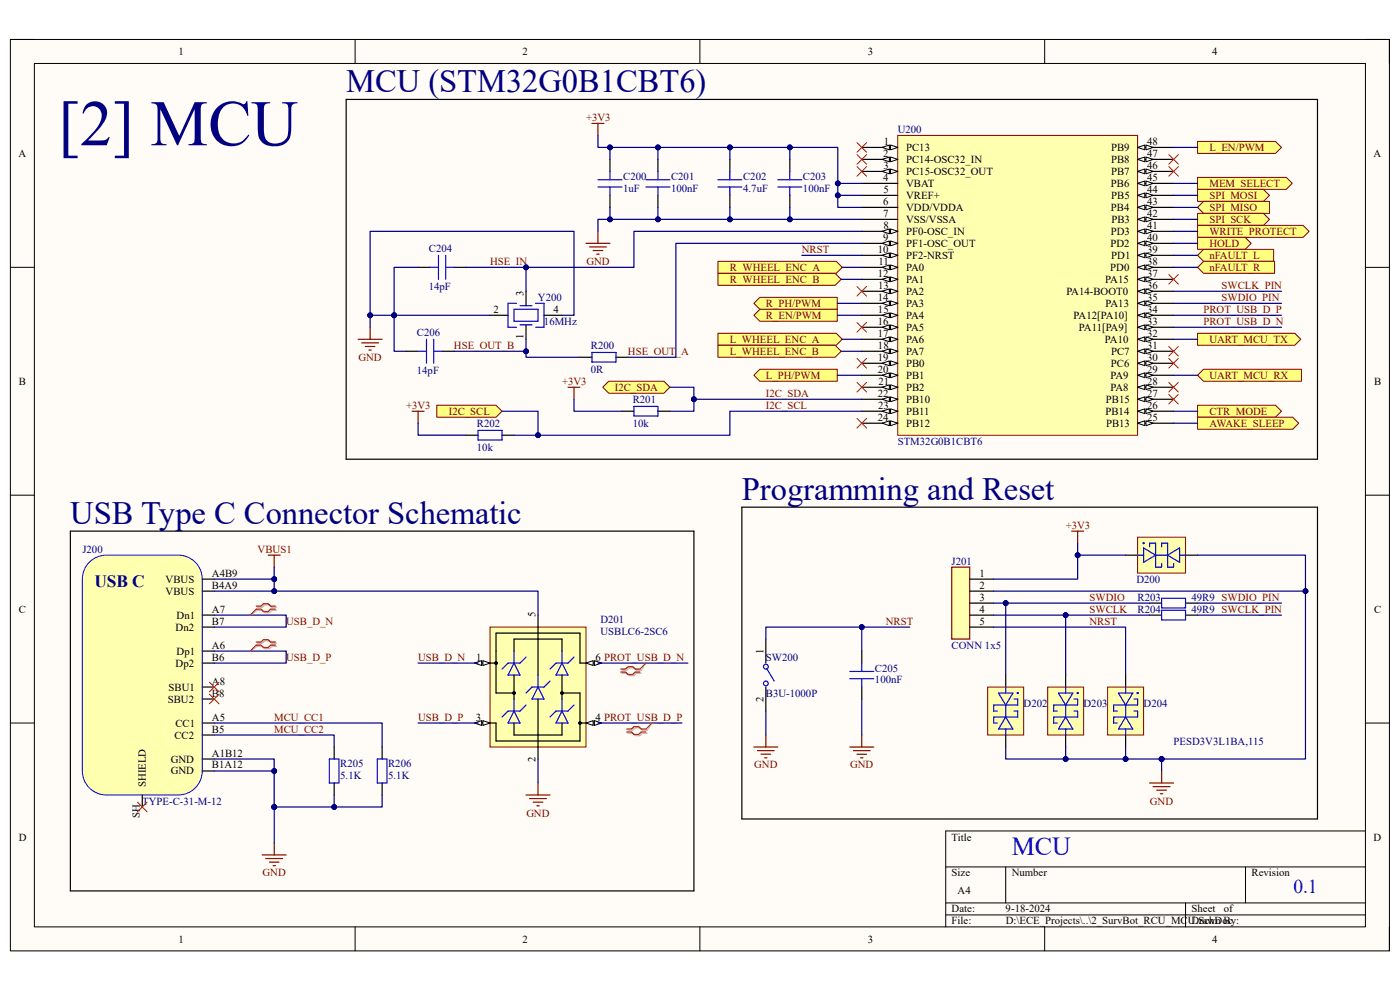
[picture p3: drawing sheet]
<svg xmlns="http://www.w3.org/2000/svg" width="297mm" height="210mm" viewBox="0 0 297 210" stroke-linecap="round" stroke-linejoin="round" font-family="sans-serif">
<defs><g id="words">
<text font-size="13.8" fill="#000080" x="12.4" y="30.8">[2] MCU</text>
<g font-size="6.9" fill="#000080">
<text x="73.4" y="19.6">MCU (STM32G0B1CBT6)</text>
<text x="157.4" y="106.1">Programming and Reset</text>
<text x="14.9" y="111.2">USB Type C Connector Schematic</text>
</g>
<text font-size="5.5" fill="#00f" x="214.6" y="181.4">MCU</text>
<text font-size="4.1" fill="#00f" x="274.4" y="189.4">0.1</text>
<text font-size="3.7" fill="#000080" x="20" y="124.6">USB C</text>
<g font-size="2.3">
<text x="37.9" y="11.7">1</text>
<text x="110.9" y="11.7">2</text>
<text x="184.1" y="11.7">3</text>
<text x="257.1" y="11.7">4</text>
<text x="3.9" y="33.3">A</text>
<text x="187.4" y="33.3">2</text>
<text x="187.5" y="35.9">3</text>
<text x="187.5" y="30.7">1</text>
<text x="192.2" y="32">PC13</text>
<text x="192.2" y="34.6">PC14-OSC32_IN</text>
<text x="235.7" y="34.6">PB8</text>
<text x="235.7" y="32">PB9</text>
<text x="243.4" y="35.9">46</text>
<text x="243.4" y="33.3">47</text>
<text x="243.4" y="30.7">48</text>
<text x="291.4" y="33.3">A</text>
<text x="187.4" y="38.4">4</text>
<text x="187.4" y="40.9">5</text>
<text x="192.2" y="37.1">PC15-OSC32_OUT</text>
<text x="192.2" y="39.7">VBAT</text>
<text x="235.7" y="39.7">PB6</text>
<text x="235.7" y="37.1">PB7</text>
<text x="243.4" y="40.9">44</text>
<text x="243.4" y="38.4">45</text>
<text x="187.4" y="43.5">6</text>
<text x="187.4" y="46">7</text>
<text x="192.2" y="42.2">VREF+</text>
<text x="192.2" y="44.7">VDD/VDDA</text>
<text x="192.2" y="47.3">VSS/VSSA</text>
<text x="235.7" y="44.7">PB4</text>
<text x="235.8" y="42.2">PB5</text>
<text x="235.8" y="47.3">PB3</text>
<text x="243.4" y="46">42</text>
<text x="243.4" y="43.5">43</text>
<text x="186.2" y="53.6">10</text>
<text x="187.4" y="51.1">9</text>
<text x="187.4" y="48.6">8</text>
<text x="192.2" y="49.8">PF0-OSC_IN</text>
<text x="192.2" y="52.4">PF1-OSC_OUT</text>
<text x="235.6" y="52.4">PD2</text>
<text x="235.7" y="49.8">PD3</text>
<text x="243.4" y="53.6">39</text>
<text x="243.4" y="51.1">40</text>
<text x="243.4" y="48.6">41</text>
<text x="186.2" y="58.7">12</text>
<text x="186.4" y="56.2">11</text>
<text x="192.2" y="54.9">PF2-NRST</text>
<text x="192.2" y="57.4">PA0</text>
<text x="192.2" y="60">PA1</text>
<text x="234.5" y="60">PA15</text>
<text x="235.5" y="57.4">PD0</text>
<text x="235.8" y="54.9">PD1</text>
<text x="243.4" y="58.7">37</text>
<text x="243.4" y="56.2">38</text>
<text x="111.1" y="62.8" transform="rotate(-90 111.1 62.8)">3</text>
<text x="186.2" y="63.8">14</text>
<text x="186.3" y="61.3">13</text>
<text x="192.2" y="62.6">PA2</text>
<text x="192.2" y="65.1">PA3</text>
<text x="226.2" y="62.6">PA14-BOOT0</text>
<text x="234.5" y="65.1">PA13</text>
<text x="243.4" y="63.8">35</text>
<text x="243.4" y="61.3">36</text>
<text x="104.7" y="66.4">2</text>
<text x="111.1" y="71.8" transform="rotate(-90 111.1 71.8)">1</text>
<text x="117.4" y="66.4">4</text>
<text x="186.2" y="68.9">16</text>
<text x="186.2" y="71.5">17</text>
<text x="186.3" y="66.4">15</text>
<text x="192.2" y="67.6">PA4</text>
<text x="192.2" y="70.2">PA5</text>
<text x="227.8" y="67.6">PA12[PA10]</text>
<text x="228.9" y="70.2">PA11[PA9]</text>
<text x="243.4" y="71.5">32</text>
<text x="243.4" y="68.9">33</text>
<text x="243.4" y="66.4">34</text>
<text x="186.2" y="76.5">19</text>
<text x="186.3" y="74">18</text>
<text x="192.2" y="72.7">PA6</text>
<text x="192.2" y="75.3">PA7</text>
<text x="192.2" y="77.8">PB0</text>
<text x="234.4" y="72.7">PA10</text>
<text x="235.7" y="77.8">PC6</text>
<text x="235.7" y="75.3">PC7</text>
<text x="243.4" y="76.5">30</text>
<text x="243.4" y="74">31</text>
<text x="4" y="81.6">B</text>
<text x="186.2" y="79.1">20</text>
<text x="186.4" y="81.6">21</text>
<text x="192.2" y="80.3">PB1</text>
<text x="192.2" y="82.9">PB2</text>
<text x="235.6" y="82.9">PA8</text>
<text x="235.6" y="80.3">PA9</text>
<text x="243.4" y="81.6">28</text>
<text x="243.4" y="79.1">29</text>
<text x="291.5" y="81.6">B</text>
<text x="186.2" y="84.2">22</text>
<text x="186.2" y="89.3">24</text>
<text x="186.3" y="86.7">23</text>
<text x="192.2" y="85.4">PB10</text>
<text x="192.2" y="88">PB11</text>
<text x="234.5" y="88">PB14</text>
<text x="234.6" y="85.4">PB15</text>
<text x="243.4" y="89.3">25</text>
<text x="243.4" y="86.7">26</text>
<text x="243.4" y="84.2">27</text>
<text x="192.2" y="90.6">PB12</text>
<text x="234.7" y="90.6">PB13</text>
<text x="35.1" y="123.6">VBUS</text>
<text x="45" y="122.3">A4B9</text>
<text x="45" y="124.9">B4A9</text>
<text x="207.8" y="122.3">1</text>
<text x="207.8" y="124.9">2</text>
<text x="4" y="130">C</text>
<text x="35.1" y="126.2">VBUS</text>
<text x="37.5" y="131.2">Dn1</text>
<text x="45" y="130">A7</text>
<text x="113.6" y="131" transform="rotate(-90 113.6 131)">5</text>
<text x="207.8" y="127.4">3</text>
<text x="207.8" y="130">4</text>
<text x="291.5" y="130">C</text>
<text x="37.3" y="133.8">Dn2</text>
<text x="45" y="132.5">B7</text>
<text x="45" y="137.6">A6</text>
<text x="207.8" y="132.5">5</text>
<text x="37.3" y="141.4">Dp2</text>
<text x="37.5" y="138.9">Dp1</text>
<text x="45" y="140.1">B6</text>
<text x="101" y="140.1">1</text>
<text x="126.4" y="140.1">6 PROT_USB_D_N</text>
<text x="162" y="138.6" transform="rotate(-90 162 138.6)">1</text>
<text x="35.6" y="149.1">SBU2</text>
<text x="35.8" y="146.5">SBU1</text>
<text x="45" y="147.8">B8</text>
<text x="45" y="145.2">A8</text>
<text x="162" y="148.8" transform="rotate(-90 162 148.8)">2</text>
<text x="37.2" y="154.1">CC1</text>
<text x="45" y="152.9">A5</text>
<text x="45" y="155.4">B5</text>
<text x="101" y="152.9">3</text>
<text x="126.4" y="152.9">4 PROT_USB_D_P</text>
<text x="36.2" y="161.8">GND</text>
<text x="37" y="156.7">CC2</text>
<text x="45" y="160.5">A1B12</text>
<text x="113.6" y="161.5" transform="rotate(-90 113.6 161.5)">2</text>
<text x="30.9" y="166.9" transform="rotate(-90 30.9 166.9)">SHIELD</text>
<text x="36.2" y="164.3">GND</text>
<text x="45" y="163">B1A12</text>
<text x="29.7" y="173.6" transform="rotate(-90 29.7 173.6)">SH</text>
<text x="4" y="178.3">D</text>
<text x="201.9" y="178.3">Title</text>
<text x="291.4" y="178.3">D</text>
<text x="201.9" y="185.9">Size</text>
<text x="214.6" y="185.9">Number</text>
<text x="265.5" y="185.9">Revision</text>
<text x="203.2" y="189.7">A4</text>
<text x="201.9" y="193.5">Date:</text>
<text x="201.9" y="196.1">File:</text>
<text x="213.3" y="193.5">9-18-2024</text>
<text x="213.4" y="196.1">D:\ECE_Projects\..\2_SurvBot_RCU_MCU.SchDoc</text>
<text x="252.8" y="193.5">Sheet</text>
<text x="252.8" y="196.1">Drawn By:</text>
<text x="259.6" y="193.5">of</text>
<text x="37.9" y="199.9">1</text>
<text x="110.9" y="199.9">2</text>
<text x="184.1" y="199.9">3</text>
<text x="257.1" y="199.9">4</text>
</g>
<g font-size="2.3" fill="#800000">
<text x="124.3" y="25.7">+3V3</text>
<text x="256.6" y="32">L_EN/PWM</text>
<text x="256.6" y="39.7">MEM_SELECT</text>
<text x="256.6" y="42.2">SPI_MOSI</text>
<text x="256.6" y="44.7">SPI_MISO</text>
<text x="256.6" y="47.3">SPI_SCK</text>
<text x="170.1" y="53.6">NRST</text>
<text x="256.6" y="49.8">WRITE_PROTECT</text>
<text x="256.6" y="52.4">HOLD</text>
<text x="104" y="56.2">HSE_IN</text>
<text x="124.4" y="56.2">GND</text>
<text x="154.9" y="57.4">R_WHEEL_ENC_A</text>
<text x="154.9" y="60">R_WHEEL_ENC_B</text>
<text x="256.6" y="54.9">nFAULT_L</text>
<text x="256.6" y="57.4">nFAULT_R</text>
<text x="162.5" y="65.1">R_PH/PWM</text>
<text x="259.2" y="61.3">SWCLK_PIN</text>
<text x="259.2" y="63.8">SWDIO_PIN</text>
<text x="162.5" y="67.6">R_EN/PWM</text>
<text x="255.3" y="66.4">PROT_USB_D_P</text>
<text x="255.3" y="68.9">PROT_USB_D_N</text>
<text x="76.1" y="76.5">GND</text>
<text x="96.3" y="74">HSE_OUT_B</text>
<text x="133.2" y="75.3">HSE_OUT_A</text>
<text x="154.9" y="72.7">L_WHEEL_ENC_A</text>
<text x="154.9" y="75.3">L_WHEEL_ENC_B</text>
<text x="256.6" y="72.7">UART_MCU_TX</text>
<text x="119.3" y="81.6">+3V3</text>
<text x="130.4" y="82.9">I2C_SDA</text>
<text x="162.5" y="80.3">L_PH/PWM</text>
<text x="256.6" y="80.3">UART_MCU_RX</text>
<text x="86.1" y="86.7">+3V3</text>
<text x="95.2" y="88">I2C_SCL</text>
<text x="162.5" y="86.7">I2C_SCL</text>
<text x="162.5" y="84.2">I2C_SDA</text>
<text x="256.6" y="88">CTR_MODE</text>
<text x="256.6" y="90.6">AWAKE_SLEEP</text>
<text x="226.1" y="112.1">+3V3</text>
<text x="54.7" y="117.3">VBUS1</text>
<text x="231.1" y="127.4">SWDIO</text>
<text x="231.1" y="130">SWCLK</text>
<text x="60.7" y="132.5">USB_D_N</text>
<text x="187.9" y="132.5">NRST</text>
<text x="231.1" y="132.5">NRST</text>
<text x="60.7" y="140.1">USB_D_P</text>
<text x="88.7" y="140.1">USB_D_N</text>
<text x="58.2" y="152.9">MCU_CC1</text>
<text x="58.2" y="155.4">MCU_CC2</text>
<text x="88.7" y="152.9">USB_D_P</text>
<text x="160" y="163">GND</text>
<text x="180.4" y="163">GND</text>
<text x="111.7" y="173.2">GND</text>
<text x="244" y="170.7">GND</text>
<text x="55.7" y="185.9">GND</text>
</g>
<g font-size="2.3" fill="#000080">
<text x="190.5" y="28.2">U200</text>
<text x="132.2" y="38.1">C200</text>
<text x="132.2" y="40.7">1uF</text>
<text x="142.4" y="38.1">C201</text>
<text x="142.4" y="40.7">100nF</text>
<text x="157.6" y="38.1">C202</text>
<text x="157.6" y="40.7">4.7uF</text>
<text x="170.3" y="38.1">C203</text>
<text x="170.3" y="40.7">100nF</text>
<text x="91" y="53.4">C204</text>
<text x="91" y="61.6">14pF</text>
<text x="114.1" y="63.8">Y200</text>
<text x="88.4" y="71.2">C206</text>
<text x="115.4" y="68.9">16MHz</text>
<text x="125.3" y="74">R200</text>
<text x="88.4" y="79.3">14pF</text>
<text x="125.3" y="79.1">0R</text>
<text x="134.2" y="85.4">R201</text>
<text x="101.2" y="90.6">R202</text>
<text x="101.2" y="95.6">10k</text>
<text x="134.2" y="90.6">10k</text>
<text x="190.5" y="94.4">STM32G0B1CBT6</text>
<text x="17.5" y="117.3">J200</text>
<text x="201.9" y="119.8">J201</text>
<text x="241.1" y="123.6">D200</text>
<text x="241.3" y="127.4">R203</text>
<text x="241.3" y="130">R204</text>
<text x="252.8" y="127.4">49R9 SWDIO_PIN</text>
<text x="252.8" y="130">49R9 SWCLK_PIN</text>
<text x="127.4" y="132.2">D201</text>
<text x="127.4" y="134.8">USBLC6-2SC6</text>
<text x="201.9" y="137.6">CONN 1x5</text>
<text x="162.5" y="140.1">SW200</text>
<text x="185.6" y="142.5">C205</text>
<text x="162.5" y="147.8">B3U-1000P</text>
<text x="185.6" y="145">100nF</text>
<text x="217.2" y="150.1">D202</text>
<text x="229.9" y="150.1">D203</text>
<text x="242.6" y="150.1">D204</text>
<text x="249" y="157.9">PESD3V3L1BA,115</text>
<text x="72.2" y="162.8">R205</text>
<text x="72.2" y="165.3">5.1K</text>
<text x="82.3" y="162.8">R206</text>
<text x="82.3" y="165.3">5.1K</text>
<text x="30.2" y="170.7">TYPE-C-31-M-12</text>
</g>
</g></defs>
<path d="M2.2 8.4h292.6v193.3h-292.6z" fill-rule="evenodd" fill="#fffcf8"/>
<path d="M2.2 8.4h292.6v193.3h-292.6z" fill="none" stroke="#000" stroke-width=".21"/>
<path d="M7.3 13.5h282.4v183.1h-282.4z" fill-rule="evenodd" fill="#fffcf8"/>
<g fill="none" stroke="#000" stroke-width=".21">
<path d="M2.2 8.4h5.1M7.3 13.5h282.4v183.1h-282.4zM75.3 8.4v5.1M148.5 8.4v5.1M221.6 8.4v5.1M289.7 8.4h5.1v5.1M2.2 56.7h5.1M289.7 56.7h5.1M2.2 105h5.1M289.7 105.1h5.1M2.2 153.4h5.1M289.7 153.4h5.1"/>
<path d="M289.7 176.3h-89.1v20.3M75.3 196.6v5.1M148.5 196.6v5.1M200.6 183.9h89.1M200.6 191.5h89.1M200.6 194.1h89.1M213.4 183.9v7.6M221.6 196.6v5.1M251.5 191.5v5.1M264.2 183.9v7.6M294.8 196.6v5.1"/>
</g>
<path d="M190.5 28.7h50.8v63.6h-50.8z" fill-rule="evenodd" fill="#ffffb0"/>
<path d="M190.5 28.7h50.8v63.6h-50.8z" fill="none" stroke="#800000" stroke-width=".21"/>
<path d="M182.8 31.3h7.7" fill="none" stroke="#000" stroke-width=".25"/>
<path d="M188.9 30.8l1.6 .5-1.6 .5z" fill="#f8fcff"/>
<path d="M188.9 30.8l1.6 .5-1.6 .5z" fill="none" stroke="#000" stroke-width=".21"/>
<path d="M187.2 31.3l1.5-.5v1z" fill="#f8fcff"/>
<path d="M187.2 31.3l1.5-.5v1z" fill="none" stroke="#000" stroke-width=".21"/>
<path d="M182.8 33.8h7.7" fill="none" stroke="#000" stroke-width=".25"/>
<path d="M188.9 33.3l1.6 .5-1.6 .5z" fill="#f8fcff"/>
<path d="M188.9 33.3l1.6 .5-1.6 .5z" fill="none" stroke="#000" stroke-width=".21"/>
<path d="M187.2 33.8l1.5-.5v1z" fill="#f8fcff"/>
<path d="M187.2 33.8l1.5-.5v1z" fill="none" stroke="#000" stroke-width=".21"/>
<path d="M182.8 36.4h7.7" fill="none" stroke="#000" stroke-width=".25"/>
<path d="M188.9 35.8l1.6 .6-1.6 .5z" fill="#f8fcff"/>
<path d="M188.9 35.8l1.6 .6-1.6 .5z" fill="none" stroke="#000" stroke-width=".21"/>
<path d="M187.2 36.4l1.5-.6v1.1z" fill="#f8fcff"/>
<path d="M187.2 36.4l1.5-.6v1.1z" fill="none" stroke="#000" stroke-width=".21"/>
<path d="M182.8 38.9h7.7M182.8 41.4h7.7M182.8 44h7.7M182.8 46.5h7.7M182.8 49.1h7.7" fill="none" stroke="#000" stroke-width=".25"/>
<path d="M188.9 48.6l1.6 .5-1.6 .5z" fill="#f8fcff"/>
<path d="M188.9 48.6l1.6 .5-1.6 .5z" fill="none" stroke="#000" stroke-width=".21"/>
<path d="M187.2 49.1l1.5-.5v1z" fill="#f8fcff"/>
<path d="M187.2 49.1l1.5-.5v1z" fill="none" stroke="#000" stroke-width=".21"/>
<path d="M182.8 51.6h7.7" fill="none" stroke="#000" stroke-width=".25"/>
<path d="M188.9 51.1l1.6 .5-1.6 .5z" fill="#f8fcff"/>
<path d="M188.9 51.1l1.6 .5-1.6 .5z" fill="none" stroke="#000" stroke-width=".21"/>
<path d="M187.2 51.6l1.5-.5v1z" fill="#f8fcff"/>
<path d="M187.2 51.6l1.5-.5v1z" fill="none" stroke="#000" stroke-width=".21"/>
<path d="M182.8 54.2h7.7" fill="none" stroke="#000" stroke-width=".25"/>
<path d="M188.9 53.7l1.6 .5-1.6 .5z" fill="#f8fcff"/>
<path d="M188.9 53.7l1.6 .5-1.6 .5z" fill="none" stroke="#000" stroke-width=".21"/>
<path d="M187.2 54.2l1.5-.5v1z" fill="#f8fcff"/>
<path d="M187.2 54.2l1.5-.5v1z" fill="none" stroke="#000" stroke-width=".21"/>
<path d="M182.8 56.7h7.7" fill="none" stroke="#000" stroke-width=".25"/>
<path d="M188.9 56.2l1.6 .5-1.6 .5z" fill="#f8fcff"/>
<path d="M188.9 56.2l1.6 .5-1.6 .5z" fill="none" stroke="#000" stroke-width=".21"/>
<path d="M187.2 56.7l1.5-.5v1z" fill="#f8fcff"/>
<path d="M187.2 56.7l1.5-.5v1z" fill="none" stroke="#000" stroke-width=".21"/>
<path d="M182.8 59.3h7.7" fill="none" stroke="#000" stroke-width=".25"/>
<path d="M188.9 58.7l1.6 .6-1.6 .5z" fill="#f8fcff"/>
<path d="M188.9 58.7l1.6 .6-1.6 .5z" fill="none" stroke="#000" stroke-width=".21"/>
<path d="M187.2 59.3l1.5-.6v1.1z" fill="#f8fcff"/>
<path d="M187.2 59.3l1.5-.6v1.1z" fill="none" stroke="#000" stroke-width=".21"/>
<path d="M182.8 61.8h7.7" fill="none" stroke="#000" stroke-width=".25"/>
<path d="M188.9 61.3l1.6 .5-1.6 .5z" fill="#f8fcff"/>
<path d="M188.9 61.3l1.6 .5-1.6 .5z" fill="none" stroke="#000" stroke-width=".21"/>
<path d="M187.2 61.8l1.5-.5v1z" fill="#f8fcff"/>
<path d="M187.2 61.8l1.5-.5v1z" fill="none" stroke="#000" stroke-width=".21"/>
<path d="M182.8 64.3h7.7" fill="none" stroke="#000" stroke-width=".25"/>
<path d="M188.9 63.8l1.6 .5-1.6 .6z" fill="#f8fcff"/>
<path d="M188.9 63.8l1.6 .5-1.6 .6z" fill="none" stroke="#000" stroke-width=".21"/>
<path d="M187.2 64.3l1.5-.5v1.1z" fill="#f8fcff"/>
<path d="M187.2 64.3l1.5-.5v1.1z" fill="none" stroke="#000" stroke-width=".21"/>
<path d="M182.8 66.9h7.7" fill="none" stroke="#000" stroke-width=".25"/>
<path d="M188.9 66.4l1.6 .5-1.6 .5z" fill="#f8fcff"/>
<path d="M188.9 66.4l1.6 .5-1.6 .5z" fill="none" stroke="#000" stroke-width=".21"/>
<path d="M187.2 66.9l1.5-.5v1z" fill="#f8fcff"/>
<path d="M187.2 66.9l1.5-.5v1z" fill="none" stroke="#000" stroke-width=".21"/>
<path d="M182.8 69.4h7.7" fill="none" stroke="#000" stroke-width=".25"/>
<path d="M188.9 68.9l1.6 .5-1.6 .5z" fill="#f8fcff"/>
<path d="M188.9 68.9l1.6 .5-1.6 .5z" fill="none" stroke="#000" stroke-width=".21"/>
<path d="M187.2 69.4l1.5-.5v1z" fill="#f8fcff"/>
<path d="M187.2 69.4l1.5-.5v1z" fill="none" stroke="#000" stroke-width=".21"/>
<path d="M182.8 72h7.7" fill="none" stroke="#000" stroke-width=".25"/>
<path d="M188.9 71.5l1.6 .5-1.6 .5z" fill="#f8fcff"/>
<path d="M188.9 71.5l1.6 .5-1.6 .5z" fill="none" stroke="#000" stroke-width=".21"/>
<path d="M187.2 72l1.5-.5v1z" fill="#f8fcff"/>
<path d="M187.2 72l1.5-.5v1z" fill="none" stroke="#000" stroke-width=".21"/>
<path d="M182.8 74.5h7.7" fill="none" stroke="#000" stroke-width=".25"/>
<path d="M188.9 74l1.6 .5-1.6 .5z" fill="#f8fcff"/>
<path d="M188.9 74l1.6 .5-1.6 .5z" fill="none" stroke="#000" stroke-width=".21"/>
<path d="M187.2 74.5l1.5-.5v1z" fill="#f8fcff"/>
<path d="M187.2 74.5l1.5-.5v1z" fill="none" stroke="#000" stroke-width=".21"/>
<path d="M182.8 77.1h7.7" fill="none" stroke="#000" stroke-width=".25"/>
<path d="M188.9 76.6l1.6 .5-1.6 .5z" fill="#f8fcff"/>
<path d="M188.9 76.6l1.6 .5-1.6 .5z" fill="none" stroke="#000" stroke-width=".21"/>
<path d="M187.2 77.1l1.5-.5v1z" fill="#f8fcff"/>
<path d="M187.2 77.1l1.5-.5v1z" fill="none" stroke="#000" stroke-width=".21"/>
<path d="M182.8 79.6h7.7" fill="none" stroke="#000" stroke-width=".25"/>
<path d="M188.9 79.1l1.6 .5-1.6 .5z" fill="#f8fcff"/>
<path d="M188.9 79.1l1.6 .5-1.6 .5z" fill="none" stroke="#000" stroke-width=".21"/>
<path d="M187.2 79.6l1.5-.5v1z" fill="#f8fcff"/>
<path d="M187.2 79.6l1.5-.5v1z" fill="none" stroke="#000" stroke-width=".21"/>
<path d="M182.8 82.1h7.7" fill="none" stroke="#000" stroke-width=".25"/>
<path d="M188.9 81.6l1.6 .5-1.6 .6z" fill="#f8fcff"/>
<path d="M188.9 81.6l1.6 .5-1.6 .6z" fill="none" stroke="#000" stroke-width=".21"/>
<path d="M187.2 82.1l1.5-.5v1.1z" fill="#f8fcff"/>
<path d="M187.2 82.1l1.5-.5v1.1z" fill="none" stroke="#000" stroke-width=".21"/>
<path d="M182.8 84.7h7.7" fill="none" stroke="#000" stroke-width=".25"/>
<path d="M188.9 84.2l1.6 .5-1.6 .5z" fill="#f8fcff"/>
<path d="M188.9 84.2l1.6 .5-1.6 .5z" fill="none" stroke="#000" stroke-width=".21"/>
<path d="M187.2 84.7l1.5-.5v1z" fill="#f8fcff"/>
<path d="M187.2 84.7l1.5-.5v1z" fill="none" stroke="#000" stroke-width=".21"/>
<path d="M182.8 87.2h7.7" fill="none" stroke="#000" stroke-width=".25"/>
<path d="M188.9 86.7l1.6 .5-1.6 .5z" fill="#f8fcff"/>
<path d="M188.9 86.7l1.6 .5-1.6 .5z" fill="none" stroke="#000" stroke-width=".21"/>
<path d="M187.2 87.2l1.5-.5v1z" fill="#f8fcff"/>
<path d="M187.2 87.2l1.5-.5v1z" fill="none" stroke="#000" stroke-width=".21"/>
<path d="M182.8 89.8h7.7" fill="none" stroke="#000" stroke-width=".25"/>
<path d="M188.9 89.3l1.6 .5-1.6 .5z" fill="#f8fcff"/>
<path d="M188.9 89.3l1.6 .5-1.6 .5z" fill="none" stroke="#000" stroke-width=".21"/>
<path d="M187.2 89.8l1.5-.5v1z" fill="#f8fcff"/>
<path d="M187.2 89.8l1.5-.5v1z" fill="none" stroke="#000" stroke-width=".21"/>
<path d="M241.3 89.8h7.7" fill="none" stroke="#000" stroke-width=".25"/>
<path d="M241.3 89.8l1.6-.5v1z" fill="#f8fcff"/>
<path d="M241.3 89.8l1.6-.5v1z" fill="none" stroke="#000" stroke-width=".21"/>
<path d="M243.1 89.3l1.5 .5-1.5 .5z" fill="#f8fcff"/>
<path d="M243.1 89.3l1.5 .5-1.5 .5z" fill="none" stroke="#000" stroke-width=".21"/>
<path d="M241.3 87.2h7.7" fill="none" stroke="#000" stroke-width=".25"/>
<path d="M241.3 87.2l1.6-.5v1z" fill="#f8fcff"/>
<path d="M241.3 87.2l1.6-.5v1z" fill="none" stroke="#000" stroke-width=".21"/>
<path d="M243.1 86.7l1.5 .5-1.5 .5z" fill="#f8fcff"/>
<path d="M243.1 86.7l1.5 .5-1.5 .5z" fill="none" stroke="#000" stroke-width=".21"/>
<path d="M241.3 84.7h7.7" fill="none" stroke="#000" stroke-width=".25"/>
<path d="M241.3 84.7l1.6-.5v1z" fill="#f8fcff"/>
<path d="M241.3 84.7l1.6-.5v1z" fill="none" stroke="#000" stroke-width=".21"/>
<path d="M243.1 84.2l1.5 .5-1.5 .5z" fill="#f8fcff"/>
<path d="M243.1 84.2l1.5 .5-1.5 .5z" fill="none" stroke="#000" stroke-width=".21"/>
<path d="M241.3 82.1h7.7" fill="none" stroke="#000" stroke-width=".25"/>
<path d="M241.3 82.1l1.6-.5v1.1z" fill="#f8fcff"/>
<path d="M241.3 82.1l1.6-.5v1.1z" fill="none" stroke="#000" stroke-width=".21"/>
<path d="M243.1 81.6l1.5 .5-1.5 .6z" fill="#f8fcff"/>
<path d="M243.1 81.6l1.5 .5-1.5 .6z" fill="none" stroke="#000" stroke-width=".21"/>
<path d="M241.3 79.6h7.7" fill="none" stroke="#000" stroke-width=".25"/>
<path d="M241.3 79.6l1.6-.5v1z" fill="#f8fcff"/>
<path d="M241.3 79.6l1.6-.5v1z" fill="none" stroke="#000" stroke-width=".21"/>
<path d="M243.1 79.1l1.5 .5-1.5 .5z" fill="#f8fcff"/>
<path d="M243.1 79.1l1.5 .5-1.5 .5z" fill="none" stroke="#000" stroke-width=".21"/>
<path d="M241.3 77.1h7.7" fill="none" stroke="#000" stroke-width=".25"/>
<path d="M241.3 77.1l1.6-.5v1z" fill="#f8fcff"/>
<path d="M241.3 77.1l1.6-.5v1z" fill="none" stroke="#000" stroke-width=".21"/>
<path d="M243.1 76.6l1.5 .5-1.5 .5z" fill="#f8fcff"/>
<path d="M243.1 76.6l1.5 .5-1.5 .5z" fill="none" stroke="#000" stroke-width=".21"/>
<path d="M241.3 74.5h7.7" fill="none" stroke="#000" stroke-width=".25"/>
<path d="M241.3 74.5l1.6-.5v1z" fill="#f8fcff"/>
<path d="M241.3 74.5l1.6-.5v1z" fill="none" stroke="#000" stroke-width=".21"/>
<path d="M243.1 74l1.5 .5-1.5 .5z" fill="#f8fcff"/>
<path d="M243.1 74l1.5 .5-1.5 .5z" fill="none" stroke="#000" stroke-width=".21"/>
<path d="M241.3 72h7.7" fill="none" stroke="#000" stroke-width=".25"/>
<path d="M241.3 72l1.6-.5v1z" fill="#f8fcff"/>
<path d="M241.3 72l1.6-.5v1z" fill="none" stroke="#000" stroke-width=".21"/>
<path d="M243.1 71.5l1.5 .5-1.5 .5z" fill="#f8fcff"/>
<path d="M243.1 71.5l1.5 .5-1.5 .5z" fill="none" stroke="#000" stroke-width=".21"/>
<path d="M241.3 69.4h7.7" fill="none" stroke="#000" stroke-width=".25"/>
<path d="M241.3 69.4l1.6-.5v1z" fill="#f8fcff"/>
<path d="M241.3 69.4l1.6-.5v1z" fill="none" stroke="#000" stroke-width=".21"/>
<path d="M243.1 68.9l1.5 .5-1.5 .5z" fill="#f8fcff"/>
<path d="M243.1 68.9l1.5 .5-1.5 .5z" fill="none" stroke="#000" stroke-width=".21"/>
<path d="M241.3 66.9h7.7" fill="none" stroke="#000" stroke-width=".25"/>
<path d="M241.3 66.9l1.6-.5v1z" fill="#f8fcff"/>
<path d="M241.3 66.9l1.6-.5v1z" fill="none" stroke="#000" stroke-width=".21"/>
<path d="M243.1 66.4l1.5 .5-1.5 .5z" fill="#f8fcff"/>
<path d="M243.1 66.4l1.5 .5-1.5 .5z" fill="none" stroke="#000" stroke-width=".21"/>
<path d="M241.3 64.3h7.7" fill="none" stroke="#000" stroke-width=".25"/>
<path d="M241.3 64.3l1.6-.5v1.1z" fill="#f8fcff"/>
<path d="M241.3 64.3l1.6-.5v1.1z" fill="none" stroke="#000" stroke-width=".21"/>
<path d="M243.1 63.8l1.5 .5-1.5 .6z" fill="#f8fcff"/>
<path d="M243.1 63.8l1.5 .5-1.5 .6z" fill="none" stroke="#000" stroke-width=".21"/>
<path d="M241.3 61.8h7.7" fill="none" stroke="#000" stroke-width=".25"/>
<path d="M241.3 61.8l1.6-.5v1z" fill="#f8fcff"/>
<path d="M241.3 61.8l1.6-.5v1z" fill="none" stroke="#000" stroke-width=".21"/>
<path d="M243.1 61.3l1.5 .5-1.5 .5z" fill="#f8fcff"/>
<path d="M243.1 61.3l1.5 .5-1.5 .5z" fill="none" stroke="#000" stroke-width=".21"/>
<path d="M241.3 59.3h7.7" fill="none" stroke="#000" stroke-width=".25"/>
<path d="M241.3 59.3l1.6-.6v1.1z" fill="#f8fcff"/>
<path d="M241.3 59.3l1.6-.6v1.1z" fill="none" stroke="#000" stroke-width=".21"/>
<path d="M243.1 58.7l1.5 .6-1.5 .5z" fill="#f8fcff"/>
<path d="M243.1 58.7l1.5 .6-1.5 .5z" fill="none" stroke="#000" stroke-width=".21"/>
<path d="M241.3 56.7h7.7" fill="none" stroke="#000" stroke-width=".25"/>
<path d="M241.3 56.7l1.6-.5v1z" fill="#f8fcff"/>
<path d="M241.3 56.7l1.6-.5v1z" fill="none" stroke="#000" stroke-width=".21"/>
<path d="M243.1 56.2l1.5 .5-1.5 .5z" fill="#f8fcff"/>
<path d="M243.1 56.2l1.5 .5-1.5 .5z" fill="none" stroke="#000" stroke-width=".21"/>
<path d="M241.3 54.2h7.7" fill="none" stroke="#000" stroke-width=".25"/>
<path d="M241.3 54.2l1.6-.5v1z" fill="#f8fcff"/>
<path d="M241.3 54.2l1.6-.5v1z" fill="none" stroke="#000" stroke-width=".21"/>
<path d="M243.1 53.7l1.5 .5-1.5 .5z" fill="#f8fcff"/>
<path d="M243.1 53.7l1.5 .5-1.5 .5z" fill="none" stroke="#000" stroke-width=".21"/>
<path d="M241.3 51.6h7.7" fill="none" stroke="#000" stroke-width=".25"/>
<path d="M241.3 51.6l1.6-.5v1z" fill="#f8fcff"/>
<path d="M241.3 51.6l1.6-.5v1z" fill="none" stroke="#000" stroke-width=".21"/>
<path d="M243.1 51.1l1.5 .5-1.5 .5z" fill="#f8fcff"/>
<path d="M243.1 51.1l1.5 .5-1.5 .5z" fill="none" stroke="#000" stroke-width=".21"/>
<path d="M241.3 49.1h7.7" fill="none" stroke="#000" stroke-width=".25"/>
<path d="M241.3 49.1l1.6-.5v1z" fill="#f8fcff"/>
<path d="M241.3 49.1l1.6-.5v1z" fill="none" stroke="#000" stroke-width=".21"/>
<path d="M243.1 48.6l1.5 .5-1.5 .5z" fill="#f8fcff"/>
<path d="M243.1 48.6l1.5 .5-1.5 .5z" fill="none" stroke="#000" stroke-width=".21"/>
<path d="M241.3 46.5h7.7" fill="none" stroke="#000" stroke-width=".25"/>
<path d="M241.3 46.5l1.6-.5v1z" fill="#f8fcff"/>
<path d="M241.3 46.5l1.6-.5v1z" fill="none" stroke="#000" stroke-width=".21"/>
<path d="M243.1 46l1.5 .5-1.5 .5z" fill="#f8fcff"/>
<path d="M243.1 46l1.5 .5-1.5 .5z" fill="none" stroke="#000" stroke-width=".21"/>
<path d="M241.3 44h7.7" fill="none" stroke="#000" stroke-width=".25"/>
<path d="M241.3 44l1.6-.5v1z" fill="#f8fcff"/>
<path d="M241.3 44l1.6-.5v1z" fill="none" stroke="#000" stroke-width=".21"/>
<path d="M243.1 43.5l1.5 .5-1.5 .5z" fill="#f8fcff"/>
<path d="M243.1 43.5l1.5 .5-1.5 .5z" fill="none" stroke="#000" stroke-width=".21"/>
<path d="M241.3 41.4h7.7" fill="none" stroke="#000" stroke-width=".25"/>
<path d="M241.3 41.4l1.6-.5v1.1z" fill="#f8fcff"/>
<path d="M241.3 41.4l1.6-.5v1.1z" fill="none" stroke="#000" stroke-width=".21"/>
<path d="M243.1 40.9l1.5 .5-1.5 .6z" fill="#f8fcff"/>
<path d="M243.1 40.9l1.5 .5-1.5 .6z" fill="none" stroke="#000" stroke-width=".21"/>
<path d="M241.3 38.9h7.7" fill="none" stroke="#000" stroke-width=".25"/>
<path d="M241.3 38.9l1.6-.5v1z" fill="#f8fcff"/>
<path d="M241.3 38.9l1.6-.5v1z" fill="none" stroke="#000" stroke-width=".21"/>
<path d="M243.1 38.4l1.5 .5-1.5 .5z" fill="#f8fcff"/>
<path d="M243.1 38.4l1.5 .5-1.5 .5z" fill="none" stroke="#000" stroke-width=".21"/>
<path d="M241.3 36.4h7.7" fill="none" stroke="#000" stroke-width=".25"/>
<path d="M241.3 36.4l1.6-.6v1.1z" fill="#f8fcff"/>
<path d="M241.3 36.4l1.6-.6v1.1z" fill="none" stroke="#000" stroke-width=".21"/>
<path d="M243.1 35.8l1.5 .6-1.5 .5z" fill="#f8fcff"/>
<path d="M243.1 35.8l1.5 .6-1.5 .5z" fill="none" stroke="#000" stroke-width=".21"/>
<path d="M241.3 33.8h7.7" fill="none" stroke="#000" stroke-width=".25"/>
<path d="M241.3 33.8l1.6-.5v1z" fill="#f8fcff"/>
<path d="M241.3 33.8l1.6-.5v1z" fill="none" stroke="#000" stroke-width=".21"/>
<path d="M243.1 33.3l1.5 .5-1.5 .5z" fill="#f8fcff"/>
<path d="M243.1 33.3l1.5 .5-1.5 .5z" fill="none" stroke="#000" stroke-width=".21"/>
<path d="M241.3 31.3h7.7" fill="none" stroke="#000" stroke-width=".25"/>
<path d="M241.3 31.3l1.6-.5v1z" fill="#f8fcff"/>
<path d="M241.3 31.3l1.6-.5v1z" fill="none" stroke="#000" stroke-width=".21"/>
<path d="M243.1 30.8l1.5 .5-1.5 .5z" fill="#f8fcff"/>
<path d="M243.1 30.8l1.5 .5-1.5 .5z" fill="none" stroke="#000" stroke-width=".21"/>
<g fill="none" stroke="#000" stroke-width=".25">
<path d="M129.4 33.8v2.6M139.6 33.8v2.6M154.8 33.8v2.6M167.6 33.8v2.6M88.7 56.7h2.5M96.3 56.7h2.6M129.4 41.4v2.6M139.6 41.4v2.6M154.8 41.4v2.6M167.6 41.4v2.6M104 66.9h3.8M111.6 61.8v3"/>
<path d="M111.6 68.9v3.1M115.4 66.9h3.8M123 75.8h2.6M130.7 75.8h2.5M98.9 92.3h2.5M106.5 92.3h2.6M131.9 87.2h2.6M139.6 87.2h2.5"/>
</g>
<g fill="none" stroke="#00f" stroke-width=".25">
<path d="M126.9 39.7h5M126.9 38.1h5M129.4 36.4v1.7M129.4 39.7v1.7M137 39.7h5.1M137 38.1h5.1M139.6 36.4v1.7M139.6 39.7v1.7M152.3 39.7h5.1M152.3 38.1h5.1M154.8 36.4v1.7M154.8 39.7v1.7"/>
<path d="M165 39.7h5.1M165 38.1h5.1M167.6 36.4v1.7M167.6 39.7v1.7M91.2 56.7h1.8M93 54.2v5.1M94.6 56.7h1.7M94.6 54.2v5.1M109.1 65.6h5v2.6h-5zM109.6 64.3h-1.8v5.1h1.8M110.3 64.8h2.6M110.3 68.9h2.6"/>
<path d="M113.6 64.3h1.8v5.1h-1.8M125.6 74.8h5.1v2h-5.1zM101.4 91.3h5.1v2h-5.1zM134.5 86.2h5.1v2.1h-5.1z"/>
</g>
<g fill="none" stroke="#800000" stroke-width=".25">
<path d="M125.6 26.2h2.5M126.9 26.2v2.5M124.3 51.6h5.1M125.1 52.4h3.5M125.8 53.1h2.1M126.6 53.9h.5M126.9 49.1v2.5M76 72h5.1M76.7 72.7h3.6M77.5 73.5h2M78.3 74.3h.5M78.5 69.4v2.6"/>
<path d="M87.4 87.2h2.6M88.7 87.2v2.6M120.5 82.1h2.5M121.8 82.1v2.6"/>
</g>
<path d="M159.9 64.3l1.3-1.2h16.4v2.5h-16.4z" fill-rule="evenodd" fill="#ffff80"/>
<path d="M159.9 64.3l1.3-1.2h16.4v2.5h-16.4z" fill="none" stroke="#800000" stroke-width=".21"/>
<path d="M159.9 66.9l1.3-1.3h16.4v2.6h-16.4z" fill-rule="evenodd" fill="#ffff80"/>
<path d="M159.9 66.9l1.3-1.3h16.4v2.6h-16.4z" fill="none" stroke="#800000" stroke-width=".21"/>
<path d="M152.3 70.7h25.1l1.3 1.3-1.3 1.2h-25.1z" fill-rule="evenodd" fill="#ffff80"/>
<path d="M152.3 70.7h25.1l1.3 1.3-1.3 1.2h-25.1z" fill="none" stroke="#800000" stroke-width=".21"/>
<path d="M152.3 73.2h24.9l1.3 1.3-1.3 1.3h-24.9z" fill-rule="evenodd" fill="#ffff80"/>
<path d="M152.3 73.2h24.9l1.3 1.3-1.3 1.3h-24.9z" fill="none" stroke="#800000" stroke-width=".21"/>
<path d="M159.9 79.6l1.3-1.3h16.4v2.6h-16.4z" fill-rule="evenodd" fill="#ffff80"/>
<path d="M159.9 79.6l1.3-1.3h16.4v2.6h-16.4z" fill="none" stroke="#800000" stroke-width=".21"/>
<path d="M254.1 30h16.5l1.3 1.3-1.3 1.2h-16.5z" fill-rule="evenodd" fill="#ffff80"/>
<path d="M254.1 30h16.5l1.3 1.3-1.3 1.2h-16.5z" fill="none" stroke="#800000" stroke-width=".21"/>
<path d="M254.1 37.6h18.8l1.3 1.3-1.3 1.3h-18.8z" fill-rule="evenodd" fill="#ffff80"/>
<path d="M254.1 37.6h18.8l1.3 1.3-1.3 1.3h-18.8z" fill="none" stroke="#800000" stroke-width=".21"/>
<path d="M254.1 40.2h14l1.2 1.2-1.2 1.3h-14z" fill-rule="evenodd" fill="#ffff80"/>
<path d="M254.1 40.2h14l1.2 1.2-1.2 1.3h-14z" fill="none" stroke="#800000" stroke-width=".21"/>
<path d="M255.3 42.7h14v2.6h-14l-1.2-1.3z" fill-rule="evenodd" fill="#ffff80"/>
<path d="M255.3 42.7h14v2.6h-14l-1.2-1.3z" fill="none" stroke="#800000" stroke-width=".21"/>
<path d="M254.1 45.3h14l1.2 1.2-1.2 1.3h-14z" fill-rule="evenodd" fill="#ffff80"/>
<path d="M254.1 45.3h14l1.2 1.2-1.2 1.3h-14z" fill="none" stroke="#800000" stroke-width=".21"/>
<path d="M254.1 47.8h22.3l1.3 1.3-1.3 1.3h-22.3z" fill-rule="evenodd" fill="#ffff80"/>
<path d="M254.1 47.8h22.3l1.3 1.3-1.3 1.3h-22.3z" fill="none" stroke="#800000" stroke-width=".21"/>
<path d="M254.1 50.4h10.1l1.2 1.2-1.2 1.3h-10.1z" fill-rule="evenodd" fill="#ffff80"/>
<path d="M254.1 50.4h10.1l1.2 1.2-1.2 1.3h-10.1z" fill="none" stroke="#800000" stroke-width=".21"/>
<path d="M255.3 52.9h14.9v2.5h-14.9l-1.2-1.2z" fill-rule="evenodd" fill="#ffff80"/>
<path d="M255.3 52.9h14.9v2.5h-14.9l-1.2-1.2z" fill="none" stroke="#800000" stroke-width=".21"/>
<path d="M255.3 55.4h15.1v2.6h-15.1l-1.2-1.3z" fill-rule="evenodd" fill="#ffff80"/>
<path d="M255.3 55.4h15.1v2.6h-15.1l-1.2-1.3z" fill="none" stroke="#800000" stroke-width=".21"/>
<path d="M254.1 70.7h20.6l1.3 1.3-1.3 1.2h-20.6z" fill-rule="evenodd" fill="#ffff80"/>
<path d="M254.1 70.7h20.6l1.3 1.3-1.3 1.2h-20.6z" fill="none" stroke="#800000" stroke-width=".21"/>
<path d="M255.3 78.3h20.8v2.6h-20.8l-1.2-1.3z" fill-rule="evenodd" fill="#ffff80"/>
<path d="M255.3 78.3h20.8v2.6h-20.8l-1.2-1.3z" fill="none" stroke="#800000" stroke-width=".21"/>
<path d="M254.1 86h16.5l1.3 1.2-1.3 1.3h-16.5z" fill-rule="evenodd" fill="#ffff80"/>
<path d="M254.1 86h16.5l1.3 1.2-1.3 1.3h-16.5z" fill="none" stroke="#800000" stroke-width=".21"/>
<path d="M254.1 88.5h20.2l1.2 1.3-1.2 1.3h-20.2z" fill-rule="evenodd" fill="#ffff80"/>
<path d="M254.1 88.5h20.2l1.2 1.3-1.2 1.3h-20.2z" fill="none" stroke="#800000" stroke-width=".21"/>
<path d="M18.7 119.6a5.1 5.1 0 0 1 3.9-1.8h15.2a5.1 5.1 0 0 1 5.1 5.1v40.7a5.1 5.1 0 0 1-5.1 5h-15.2a5.1 5.1 0 0 1-5.1-5v-40.7a5.1 5.1 0 0 1 1.2-3.3z" fill-rule="evenodd" fill="#ffffb0"/>
<path d="M18.7 119.6a5.1 5.1 0 0 1 3.9-1.8h15.2a5.1 5.1 0 0 1 5.1 5.1v40.7a5.1 5.1 0 0 1-5.1 5h-15.2a5.1 5.1 0 0 1-5.1-5v-40.7a5.1 5.1 0 0 1 1.2-3.3z" fill="none" stroke="#00f" stroke-width=".21"/>
<g fill="none" stroke="#000" stroke-width=".25">
<path d="M42.9 122.9h2.6M42.9 133h2.6M42.9 138.1h2.6M42.9 130.5h2.6M42.9 125.4h2.6M42.9 148.3h2.6M42.9 153.4h2.6M42.9 140.7h2.6M42.9 145.7h2.6M42.9 155.9h2.6M70.9 158.5v2.5M81.1 158.5v2.5"/>
<path d="M30.2 168.6v2.6M42.9 161h2.6M42.9 163.6h2.6M70.9 166.1v2.5M81.1 166.1v2.5"/>
</g>
<path d="M29.2 170.2l2 2M31.2 170.2l-2 2" fill="none" stroke="#f00" stroke-width=".21"/>
<path d="M69.9 161h2v5.1h-2zM80.1 161h2v5.1h-2z" fill="none" stroke="#00f" stroke-width=".25"/>
<path d="M58.2 178.8v2.6M55.6 181.4h5.1M56.4 182.1h3.6M57.2 182.9h2M57.9 183.7h.5" fill="none" stroke="#800000" stroke-width=".25"/>
<path d="M104 133h20.3v25.5h-20.3z" fill-rule="evenodd" fill="#ffffb0"/>
<path d="M104 133h20.3v25.5h-20.3z" fill="none" stroke="#800000" stroke-width=".21"/>
<path d="M109.1 150.8l1.2 2.6h-2.5zM109.1 148.3v2.5M111.6 149.6l-1.3 1.2h-2.5l-1.3 1.3" fill="none" stroke="#00f" stroke-width=".25"/>
<path d="M101.4 140.7h2.6" fill="none" stroke="#000" stroke-width=".25"/>
<path d="M102.4 140.1l1.6 .6-1.6 .5z" fill="#f8fcff"/>
<path d="M102.4 140.1l1.6 .6-1.6 .5z" fill="none" stroke="#000" stroke-width=".21"/>
<path d="M100.7 140.7l1.5-.6v1.1z" fill="#f8fcff"/>
<path d="M100.7 140.7l1.5-.6v1.1z" fill="none" stroke="#000" stroke-width=".21"/>
<path d="M109.1 138.1v2.6M111.6 139.4l-1.3 1.3h-2.5l-1.3 1.2M119.2 138.1v2.6M121.8 139.4l-1.3 1.3h-2.5l-1.3 1.2M109.1 140.7l1.2 2.5h-2.5zM114.1 145.7l1.3 2.6h-2.5zM114.1 143.2v2.5M116.7 144.5l-1.3 1.2h-2.5l-1.3 1.3M119.2 140.7l1.3 2.5h-2.5zM119.2 150.8l1.3 2.6h-2.5zM119.2 148.3v2.5M121.8 149.6l-1.3 1.2h-2.5l-1.3 1.3" fill="none" stroke="#00f" stroke-width=".25"/>
<path d="M124.3 140.7h2.6" fill="none" stroke="#000" stroke-width=".25"/>
<path d="M124.3 140.7l1.5-.6v1.1z" fill="#f8fcff"/>
<path d="M124.3 140.7l1.5-.6v1.1z" fill="none" stroke="#000" stroke-width=".21"/>
<path d="M126.1 140.1l1.5 .6-1.5 .5z" fill="#f8fcff"/>
<path d="M126.1 140.1l1.5 .6-1.5 .5z" fill="none" stroke="#000" stroke-width=".21"/>
<path d="M114.1 130.5v2.5M114.1 158.5v2.5M124.3 153.4h2.6" fill="none" stroke="#000" stroke-width=".25"/>
<path d="M124.3 153.4l1.5-.5v1z" fill="#f8fcff"/>
<path d="M124.3 153.4l1.5-.5v1z" fill="none" stroke="#000" stroke-width=".21"/>
<path d="M126.1 152.9l1.5 .5-1.5 .5z" fill="#f8fcff"/>
<path d="M126.1 152.9l1.5 .5-1.5 .5z" fill="none" stroke="#000" stroke-width=".21"/>
<path d="M101.4 153.4h2.6" fill="none" stroke="#000" stroke-width=".25"/>
<path d="M102.4 152.9l1.6 .5-1.6 .5z" fill="#f8fcff"/>
<path d="M102.4 152.9l1.6 .5-1.6 .5z" fill="none" stroke="#000" stroke-width=".21"/>
<path d="M100.7 153.4l1.5-.5v1z" fill="#f8fcff"/>
<path d="M100.7 153.4l1.5-.5v1z" fill="none" stroke="#000" stroke-width=".21"/>
<g fill="none" stroke="#000" stroke-width=".25">
<path d="M109.1 138.1v-2.5h10.1v2.5M114.1 133v10.2M162.5 135.6v5.1M182.8 138.1v2.6M104 140.7h1.2M109.1 143.2v5.1M109.1 153.4v2.5h10.1v-2.5M114.1 148.3v10.2M119.2 143.2v5.1M119.2 147h3.8v10.2h-17.8v-3.8h-1.2M123 153.4h1.3M124.3 140.7h-1.3v-6.4h-17.8v12.7h3.9"/>
<path d="M162.5 145.7v5.1M182.8 145.8v2.5M213.4 143.2v2.6"/>
<circle cx="105.2" cy="140.7" r=".25"/>
<circle cx="105.2" cy="140.7" r=".26"/>
<circle cx="109.1" cy="147" r=".25"/>
<circle cx="109.1" cy="147" r=".26"/>
<circle cx="119.2" cy="147" r=".25"/>
<circle cx="119.2" cy="147" r=".26"/>
<circle cx="123" cy="153.4" r=".25"/>
<circle cx="123" cy="153.4" r=".26"/>
</g>
<g fill="none" stroke="#800000" stroke-width=".25">
<path d="M159.9 158.5h5.1M160.7 159.2h3.6M161.5 160h2M162.5 155.9v2.6M180.3 158.5h5.1M181 159.2h3.6M181.8 160h2M182.8 155.9v2.6M111.6 168.6h5.1M112.4 169.4h3.5M113.1 170.2h2.1M113.9 170.9h.5"/>
<path d="M114.1 166.1v2.5M162.2 160.8h.5M182.6 160.8h.5"/>
</g>
<path d="M44.4 144.7l2.1 2.1M44.4 147.3l2.1 2M46.5 144.7l-2.1 2.1M46.5 147.3l-2.1 2" fill="none" stroke="#f00" stroke-width=".21"/>
<g fill="none" stroke="#00f" stroke-width=".25">
<path d="M162.7 141.9l1.6 2.6M180.3 144h5.1M180.3 142.4h5.1M182.8 140.7v1.7M182.8 144v1.8"/>
<circle cx="162.5" cy="141.4" r=".51"/>
<circle cx="162.5" cy="145" r=".51"/>
</g>
<path d="M209.5 145.8h7.7v10.1h-7.7z" fill-rule="evenodd" fill="#ffffb0"/>
<path d="M209.5 145.8h7.7v10.1h-7.7z" fill="none" stroke="#800000" stroke-width=".21"/>
<g fill="none" stroke="#00f" stroke-width=".25">
<path d="M211.8 147h3.1l-1.5 2.6zM213.4 145.8v1.2M213.4 149.6v2.5M213.4 154.7v1.2M213.4 152.1l1.5 2.6h-3.1zM215.1 148.3h.8v1.3h-5.1v1.2h.8M215.1 150.8h.8v1.3h-5.1v1.3h.8"/>
<circle cx="215.9" cy="147" r=".1"/>
</g>
<path d="M238.8 117.8h2.5M213.4 155.9v2.6" fill="none" stroke="#000" stroke-width=".25"/>
<path d="M241.3 114h10.2v7.6h-10.2z" fill-rule="evenodd" fill="#ffffb0"/>
<path d="M241.3 114h10.2v7.6h-10.2z" fill="none" stroke="#800000" stroke-width=".21"/>
<g fill="none" stroke="#00f" stroke-width=".25">
<path d="M241.3 117.8h1.3M242.6 116.2l2.6 1.6-2.6 1.5zM243.9 116v-.8h1.3v5.1h1.2v-.8M245.2 117.8h2.5M246.4 116v-.8h1.3v5.1h1.3v-.8M247.7 117.8l2.5-1.6v3.1zM250.2 117.8h1.3"/>
<circle cx="242.6" cy="115.2" r=".1"/>
</g>
<path d="M251.5 117.8h2.6M226.1 143.2v2.6" fill="none" stroke="#000" stroke-width=".25"/>
<path d="M222.3 145.8h7.6v10.1h-7.6z" fill-rule="evenodd" fill="#ffffb0"/>
<path d="M222.3 145.8h7.6v10.1h-7.6z" fill="none" stroke="#800000" stroke-width=".21"/>
<g fill="none" stroke="#00f" stroke-width=".25">
<path d="M224.5 147h3.1l-1.5 2.6zM226.1 145.8v1.2M226.1 149.6v2.5M226.1 154.7v1.2M226.1 152.1l1.5 2.6h-3.1zM227.9 148.3h.7v1.3h-5.1v1.2h.8M227.9 150.8h.7v1.3h-5.1v1.3h.8"/>
<circle cx="228.6" cy="147" r=".1"/>
</g>
<path d="M226.1 155.9v2.6M238.8 143.2v2.6" fill="none" stroke="#000" stroke-width=".25"/>
<path d="M235 145.8h7.6v10.1h-7.6z" fill-rule="evenodd" fill="#ffffb0"/>
<path d="M235 145.8h7.6v10.1h-7.6z" fill="none" stroke="#800000" stroke-width=".21"/>
<g fill="none" stroke="#00f" stroke-width=".25">
<path d="M237.3 147h3l-1.5 2.6zM238.8 145.8v1.2M238.8 149.6v2.5M238.8 154.7v1.2M238.8 152.1l1.5 2.6h-3zM240.6 148.3h.7v1.3h-5v1.2h.7M240.6 150.8h.7v1.3h-5v1.3h.7"/>
<circle cx="241.3" cy="147" r=".1"/>
</g>
<path d="M238.8 155.9v2.6" fill="none" stroke="#000" stroke-width=".25"/>
<path d="M201.9 120.3h3.8v15.3h-3.8z" fill-rule="evenodd" fill="#ffffb0"/>
<path d="M227.4 112.7h2.5M228.6 112.7v2.5M201.9 120.3h3.8v15.3h-3.8zM243.9 166.1h5.1M244.6 166.9h3.6M245.4 167.6h2M246.2 168.4h.5M246.4 163.6v2.5" fill="none" stroke="#800000" stroke-width=".25"/>
<path d="M205.7 122.9h5.1M205.7 125.4h5.1M205.7 127.9h5.1M205.7 130.5h5.1M205.7 133h5.1M243.9 127.9h2.5M243.9 130.5h2.5M251.5 127.9h2.6M251.5 130.5h2.6" fill="none" stroke="#000" stroke-width=".25"/>
<path d="M246.4 126.9h5.1v2.1h-5.1zM246.4 129.5h5.1v2h-5.1z" fill="none" stroke="#00f" stroke-width=".25"/>
<path d="M152.3 55.4h25.1l1.3 1.3-1.3 1.3h-25.1z" fill-rule="evenodd" fill="#ffff80"/>
<path d="M152.3 55.4h25.1l1.3 1.3-1.3 1.3h-25.1z" fill="none" stroke="#800000" stroke-width=".21"/>
<path d="M152.3 58h24.9l1.3 1.3-1.3 1.2h-24.9z" fill-rule="evenodd" fill="#ffff80"/>
<path d="M152.3 58h24.9l1.3 1.3-1.3 1.2h-24.9z" fill="none" stroke="#800000" stroke-width=".21"/>
<path d="M73.4 21.1h206.1v76.3h-206.1zM14.9 112.7v76.3h132.3v-76.3M14.9 112.7h132.3M157.4 107.6h122.1v66.1h-122.1z" fill="none" stroke="#000" stroke-width=".25"/>
<g fill="none" stroke="#f00" stroke-width=".21">
<path d="M181.8 30.3l2 2M181.8 32.8l2 2M181.8 35.3l2 2.1M183.8 30.3l-2 2M183.8 32.8l-2 2M183.8 35.3l-2 2.1M248 32.8l2 2M248 35.3l2 2.1M250 32.8l-2 2M250 35.3l-2 2.1M248 58.2l2 2.1M250 58.2l-2 2.1"/>
<path d="M181.8 60.8l2 2M181.8 68.4l2 2.1M181.8 76l2 2.1M183.8 60.8l-2 2M183.8 68.4l-2 2.1M183.8 76l-2 2.1M248 73.5l2 2M248 76l2 2.1M250 73.5l-2 2M250 76l-2 2.1M181.8 81.1l2 2.1M181.8 88.8l2 2"/>
<path d="M183.8 81.1l-2 2.1M183.8 88.8l-2 2M248 81.1l2 2.1M248 83.7l2 2M250 81.1l-2 2.1M250 83.7l-2 2"/>
</g>
<path d="M127.9 82.1l1.2-1.2h11.8l1.2 1.2-1.2 1.3h-11.8z" fill-rule="evenodd" fill="#ffff80"/>
<path d="M127.9 82.1l1.2-1.2h11.8l1.2 1.2-1.2 1.3h-11.8z" fill="none" stroke="#800000" stroke-width=".21"/>
<path d="M92.7 86h12.5l1.3 1.2-1.3 1.3h-12.5z" fill-rule="evenodd" fill="#ffff80"/>
<path d="M92.7 86h12.5l1.3 1.2-1.3 1.3h-12.5z" fill="none" stroke="#800000" stroke-width=".21"/>
<path d="M56.9 117.8h2.5M58.2 117.8v2.5" fill="none" stroke="#800000" stroke-width=".25"/>
<path d="M129.4 33.8v-2.5h48.3v12.7h5.1" fill="none" stroke="#000080" stroke-width=".25"/>
<circle cx="177.7" cy="41.4" r=".51" fill="#000080"/>
<circle cx="177.7" cy="41.4" r=".51" fill="none" stroke="#000080" stroke-width=".21"/>
<circle cx="177.7" cy="38.9" r=".51" fill="#000080"/>
<circle cx="177.7" cy="38.9" r=".51" fill="none" stroke="#000080" stroke-width=".21"/>
<circle cx="167.6" cy="31.3" r=".51" fill="#000080"/>
<circle cx="167.6" cy="31.3" r=".51" fill="none" stroke="#000080" stroke-width=".21"/>
<circle cx="154.8" cy="31.3" r=".51" fill="#000080"/>
<circle cx="154.8" cy="31.3" r=".51" fill="none" stroke="#000080" stroke-width=".21"/>
<circle cx="139.6" cy="31.3" r=".51" fill="#000080"/>
<circle cx="139.6" cy="31.3" r=".51" fill="none" stroke="#000080" stroke-width=".21"/>
<circle cx="129.4" cy="31.3" r=".51" fill="#000080"/>
<circle cx="129.4" cy="31.3" r=".51" fill="none" stroke="#000080" stroke-width=".21"/>
<path d="M139.6 31.3v2.5" fill="none" stroke="#000080" stroke-width=".25"/>
<circle cx="139.6" cy="31.3" r=".51" fill="#000080"/>
<circle cx="139.6" cy="31.3" r=".51" fill="none" stroke="#000080" stroke-width=".21"/>
<path d="M177.7 41.4h5.1" fill="none" stroke="#000080" stroke-width=".25"/>
<circle cx="177.7" cy="41.4" r=".51" fill="#000080"/>
<circle cx="177.7" cy="41.4" r=".51" fill="none" stroke="#000080" stroke-width=".21"/>
<path d="M177.7 38.9h5.1" fill="none" stroke="#000080" stroke-width=".25"/>
<circle cx="177.7" cy="38.9" r=".51" fill="#000080"/>
<circle cx="177.7" cy="38.9" r=".51" fill="none" stroke="#000080" stroke-width=".21"/>
<path d="M129.4 44v2.5h53.4" fill="none" stroke="#000080" stroke-width=".25"/>
<circle cx="167.6" cy="46.5" r=".51" fill="#000080"/>
<circle cx="167.6" cy="46.5" r=".51" fill="none" stroke="#000080" stroke-width=".21"/>
<circle cx="154.8" cy="46.5" r=".51" fill="#000080"/>
<circle cx="154.8" cy="46.5" r=".51" fill="none" stroke="#000080" stroke-width=".21"/>
<circle cx="139.6" cy="46.5" r=".51" fill="#000080"/>
<circle cx="139.6" cy="46.5" r=".51" fill="none" stroke="#000080" stroke-width=".21"/>
<circle cx="129.4" cy="46.5" r=".51" fill="#000080"/>
<circle cx="129.4" cy="46.5" r=".51" fill="none" stroke="#000080" stroke-width=".21"/>
<path d="M139.6 44v2.5" fill="none" stroke="#000080" stroke-width=".25"/>
<circle cx="139.6" cy="46.5" r=".51" fill="#000080"/>
<circle cx="139.6" cy="46.5" r=".51" fill="none" stroke="#000080" stroke-width=".21"/>
<path d="M126.9 28.7v2.6h2.5" fill="none" stroke="#000080" stroke-width=".25"/>
<circle cx="129.4" cy="31.3" r=".51" fill="#000080"/>
<circle cx="129.4" cy="31.3" r=".51" fill="none" stroke="#000080" stroke-width=".21"/>
<path d="M167.6 44v2.5" fill="none" stroke="#000080" stroke-width=".25"/>
<circle cx="167.6" cy="46.5" r=".51" fill="#000080"/>
<circle cx="167.6" cy="46.5" r=".51" fill="none" stroke="#000080" stroke-width=".21"/>
<path d="M167.6 31.3v2.5" fill="none" stroke="#000080" stroke-width=".25"/>
<circle cx="167.6" cy="31.3" r=".51" fill="#000080"/>
<circle cx="167.6" cy="31.3" r=".51" fill="none" stroke="#000080" stroke-width=".21"/>
<path d="M154.8 44v2.5" fill="none" stroke="#000080" stroke-width=".25"/>
<circle cx="154.8" cy="46.5" r=".51" fill="#000080"/>
<circle cx="154.8" cy="46.5" r=".51" fill="none" stroke="#000080" stroke-width=".21"/>
<path d="M154.8 31.3v2.5" fill="none" stroke="#000080" stroke-width=".25"/>
<circle cx="154.8" cy="31.3" r=".51" fill="#000080"/>
<circle cx="154.8" cy="31.3" r=".51" fill="none" stroke="#000080" stroke-width=".21"/>
<path d="M129.4 46.5h-2.5v2.6" fill="none" stroke="#000080" stroke-width=".25"/>
<circle cx="129.4" cy="46.5" r=".51" fill="#000080"/>
<circle cx="129.4" cy="46.5" r=".51" fill="none" stroke="#000080" stroke-width=".21"/>
<path d="M182.8 49.1h-48.3v7.6h-35.6" fill="none" stroke="#000080" stroke-width=".25"/>
<circle cx="111.6" cy="56.7" r=".51" fill="#000080"/>
<circle cx="111.6" cy="56.7" r=".51" fill="none" stroke="#000080" stroke-width=".21"/>
<path d="M88.7 56.7h-5.1v17.8h2.6" fill="none" stroke="#000080" stroke-width=".25"/>
<circle cx="83.6" cy="66.9" r=".51" fill="#000080"/>
<circle cx="83.6" cy="66.9" r=".51" fill="none" stroke="#000080" stroke-width=".21"/>
<path d="M83.6 66.9h20.4" fill="none" stroke="#000080" stroke-width=".25"/>
<circle cx="83.6" cy="66.9" r=".51" fill="#000080"/>
<circle cx="83.6" cy="66.9" r=".51" fill="none" stroke="#000080" stroke-width=".21"/>
<path d="M83.6 66.9h-5.1v2.5" fill="none" stroke="#000080" stroke-width=".25"/>
<circle cx="78.5" cy="66.9" r=".51" fill="#000080"/>
<circle cx="78.5" cy="66.9" r=".51" fill="none" stroke="#000080" stroke-width=".21"/>
<circle cx="83.6" cy="66.9" r=".51" fill="#000080"/>
<circle cx="83.6" cy="66.9" r=".51" fill="none" stroke="#000080" stroke-width=".21"/>
<path d="M182.8 87.2h-28v5.1h-45.7" fill="none" stroke="#000080" stroke-width=".25"/>
<circle cx="114.1" cy="92.3" r=".51" fill="#000080"/>
<circle cx="114.1" cy="92.3" r=".51" fill="none" stroke="#000080" stroke-width=".21"/>
<g fill="none" stroke="#000080" stroke-width=".25">
<path d="M249 31.3h5.1M249 38.9h5.1M249 56.7h5.1M249 54.2h5.1M249 49.1h5.1M249 46.5h5.1M249 44h5.1M249 41.4h5.1M249 51.6h5.1M177.6 66.9h5.2M177.6 64.3h5.2M177.6 79.6h5.2"/>
<path d="M178.5 74.5h4.3M178.7 72h4.1M249 72h5.1M249 66.9h22.9M249 64.3h22.9M249 79.6h5.1M249 61.8h22.9M249 69.4h22.9M88.7 89.8v2.5h10.2M249 87.2h5.1M249 89.8h5.1M45.5 163.6h12.7v7.6"/>
</g>
<circle cx="58.2" cy="163.6" r=".51" fill="#000080"/>
<circle cx="58.2" cy="163.6" r=".51" fill="none" stroke="#000080" stroke-width=".21"/>
<circle cx="58.2" cy="171.2" r=".51" fill="#000080"/>
<circle cx="58.2" cy="171.2" r=".51" fill="none" stroke="#000080" stroke-width=".21"/>
<path d="M45.5 161h12.7v2.6" fill="none" stroke="#000080" stroke-width=".25"/>
<circle cx="58.2" cy="163.6" r=".51" fill="#000080"/>
<circle cx="58.2" cy="163.6" r=".51" fill="none" stroke="#000080" stroke-width=".21"/>
<path d="M45.5 153.4h35.6v5.1M45.5 155.9h25.4v2.6M58.2 171.2v7.6" fill="none" stroke="#000080" stroke-width=".25"/>
<circle cx="58.2" cy="171.2" r=".51" fill="#000080"/>
<circle cx="58.2" cy="171.2" r=".51" fill="none" stroke="#000080" stroke-width=".21"/>
<path d="M70.9 168.6v2.6" fill="none" stroke="#000080" stroke-width=".25"/>
<circle cx="70.9" cy="171.2" r=".51" fill="#000080"/>
<circle cx="70.9" cy="171.2" r=".51" fill="none" stroke="#000080" stroke-width=".21"/>
<path d="M81.1 168.6v2.6h-22.9" fill="none" stroke="#000080" stroke-width=".25"/>
<circle cx="58.2" cy="171.2" r=".51" fill="#000080"/>
<circle cx="58.2" cy="171.2" r=".51" fill="none" stroke="#000080" stroke-width=".21"/>
<circle cx="70.9" cy="171.2" r=".51" fill="#000080"/>
<circle cx="70.9" cy="171.2" r=".51" fill="none" stroke="#000080" stroke-width=".21"/>
<path d="M45.5 125.4h12.7" fill="none" stroke="#000080" stroke-width=".25"/>
<circle cx="58.2" cy="125.4" r=".51" fill="#000080"/>
<circle cx="58.2" cy="125.4" r=".51" fill="none" stroke="#000080" stroke-width=".21"/>
<path d="M45.5 130.5h15.2v2.5h-15.2M45.5 138.1h15.2v2.6h-15.2M193 133h-30.5v2.6M162.5 150.8v5.1M182.8 148.3v7.6M114.1 161v5.1" fill="none" stroke="#000080" stroke-width=".25"/>
<circle cx="182.8" cy="133" r=".51" fill="#000080"/>
<circle cx="182.8" cy="133" r=".51" fill="none" stroke="#000080" stroke-width=".21"/>
<path d="M182.8 133v5.1" fill="none" stroke="#000080" stroke-width=".25"/>
<circle cx="182.8" cy="133" r=".51" fill="#000080"/>
<circle cx="182.8" cy="133" r=".51" fill="none" stroke="#000080" stroke-width=".21"/>
<path d="M254.1 117.8h22.9v43.2h-30.6M210.8 133h28v10.2" fill="none" stroke="#000080" stroke-width=".25"/>
<circle cx="277" cy="125.4" r=".51" fill="#000080"/>
<circle cx="277" cy="125.4" r=".51" fill="none" stroke="#000080" stroke-width=".21"/>
<circle cx="246.4" cy="161" r=".51" fill="#000080"/>
<circle cx="246.4" cy="161" r=".51" fill="none" stroke="#000080" stroke-width=".21"/>
<path d="M228.6 115.2v2.6h10.2" fill="none" stroke="#000080" stroke-width=".25"/>
<circle cx="228.6" cy="117.8" r=".51" fill="#000080"/>
<circle cx="228.6" cy="117.8" r=".51" fill="none" stroke="#000080" stroke-width=".21"/>
<path d="M228.6 117.8v5.1h-17.8" fill="none" stroke="#000080" stroke-width=".25"/>
<circle cx="228.6" cy="117.8" r=".51" fill="#000080"/>
<circle cx="228.6" cy="117.8" r=".51" fill="none" stroke="#000080" stroke-width=".21"/>
<path d="M210.8 125.4h66.2" fill="none" stroke="#000080" stroke-width=".25"/>
<circle cx="277" cy="125.4" r=".51" fill="#000080"/>
<circle cx="277" cy="125.4" r=".51" fill="none" stroke="#000080" stroke-width=".21"/>
<path d="M213.4 158.5v2.5h33" fill="none" stroke="#000080" stroke-width=".25"/>
<circle cx="226.1" cy="161" r=".51" fill="#000080"/>
<circle cx="226.1" cy="161" r=".51" fill="none" stroke="#000080" stroke-width=".21"/>
<circle cx="238.8" cy="161" r=".51" fill="#000080"/>
<circle cx="238.8" cy="161" r=".51" fill="none" stroke="#000080" stroke-width=".21"/>
<circle cx="246.4" cy="161" r=".51" fill="#000080"/>
<circle cx="246.4" cy="161" r=".51" fill="none" stroke="#000080" stroke-width=".21"/>
<path d="M246.4 161v2.6" fill="none" stroke="#000080" stroke-width=".25"/>
<circle cx="246.4" cy="161" r=".51" fill="#000080"/>
<circle cx="246.4" cy="161" r=".51" fill="none" stroke="#000080" stroke-width=".21"/>
<path d="M170.1 54.2h12.7M178.5 59.3h4.3M178.7 56.7h4.1M213.4 127.9v15.3M254.1 127.9h17.8M254.1 130.5h17.8" fill="none" stroke="#000080" stroke-width=".25"/>
<circle cx="213.4" cy="127.9" r=".51" fill="#000080"/>
<circle cx="213.4" cy="127.9" r=".51" fill="none" stroke="#000080" stroke-width=".21"/>
<path d="M226.1 158.5v2.5" fill="none" stroke="#000080" stroke-width=".25"/>
<circle cx="226.1" cy="161" r=".51" fill="#000080"/>
<circle cx="226.1" cy="161" r=".51" fill="none" stroke="#000080" stroke-width=".21"/>
<path d="M226.1 130.5v12.7" fill="none" stroke="#000080" stroke-width=".25"/>
<circle cx="226.1" cy="130.5" r=".51" fill="#000080"/>
<circle cx="226.1" cy="130.5" r=".51" fill="none" stroke="#000080" stroke-width=".21"/>
<path d="M238.8 158.5v2.5" fill="none" stroke="#000080" stroke-width=".25"/>
<circle cx="238.8" cy="161" r=".51" fill="#000080"/>
<circle cx="238.8" cy="161" r=".51" fill="none" stroke="#000080" stroke-width=".21"/>
<path d="M210.8 130.5h33.1" fill="none" stroke="#000080" stroke-width=".25"/>
<circle cx="226.1" cy="130.5" r=".51" fill="#000080"/>
<circle cx="226.1" cy="130.5" r=".51" fill="none" stroke="#000080" stroke-width=".21"/>
<path d="M210.8 127.9h33.1" fill="none" stroke="#000080" stroke-width=".25"/>
<circle cx="213.4" cy="127.9" r=".51" fill="#000080"/>
<circle cx="213.4" cy="127.9" r=".51" fill="none" stroke="#000080" stroke-width=".21"/>
<path d="M182.8 51.6h-39.4v24.2h-10.2M96.3 74.5h15.3v1.3h11.4M121.8 84.7v2.5h10.1" fill="none" stroke="#000080" stroke-width=".25"/>
<circle cx="111.6" cy="74.5" r=".51" fill="#000080"/>
<circle cx="111.6" cy="74.5" r=".51" fill="none" stroke="#000080" stroke-width=".21"/>
<path d="M111.6 72v2.5" fill="none" stroke="#000080" stroke-width=".25"/>
<circle cx="111.6" cy="74.5" r=".51" fill="#000080"/>
<circle cx="111.6" cy="74.5" r=".51" fill="none" stroke="#000080" stroke-width=".21"/>
<path d="M111.6 56.7v5.1" fill="none" stroke="#000080" stroke-width=".25"/>
<circle cx="111.6" cy="56.7" r=".51" fill="#000080"/>
<circle cx="111.6" cy="56.7" r=".51" fill="none" stroke="#000080" stroke-width=".21"/>
<path d="M78.5 66.9v-17.8h43.3v17.8h-2.6" fill="none" stroke="#000080" stroke-width=".25"/>
<circle cx="78.5" cy="66.9" r=".51" fill="#000080"/>
<circle cx="78.5" cy="66.9" r=".51" fill="none" stroke="#000080" stroke-width=".21"/>
<path d="M182.8 84.7h-35.6v2.5h-5.1" fill="none" stroke="#000080" stroke-width=".25"/>
<circle cx="147.2" cy="84.7" r=".51" fill="#000080"/>
<circle cx="147.2" cy="84.7" r=".51" fill="none" stroke="#000080" stroke-width=".21"/>
<path d="M142.1 82.1h5.1v2.6" fill="none" stroke="#000080" stroke-width=".25"/>
<circle cx="147.2" cy="84.7" r=".51" fill="#000080"/>
<circle cx="147.2" cy="84.7" r=".51" fill="none" stroke="#000080" stroke-width=".21"/>
<path d="M106.5 87.2h7.6v5.1" fill="none" stroke="#000080" stroke-width=".25"/>
<circle cx="114.1" cy="92.3" r=".51" fill="#000080"/>
<circle cx="114.1" cy="92.3" r=".51" fill="none" stroke="#000080" stroke-width=".21"/>
<path d="M58.2 120.3v5.1h55.9v5.1" fill="none" stroke="#000080" stroke-width=".25"/>
<circle cx="58.2" cy="122.9" r=".51" fill="#000080"/>
<circle cx="58.2" cy="122.9" r=".51" fill="none" stroke="#000080" stroke-width=".21"/>
<circle cx="58.2" cy="125.4" r=".51" fill="#000080"/>
<circle cx="58.2" cy="125.4" r=".51" fill="none" stroke="#000080" stroke-width=".21"/>
<path d="M45.5 122.9h12.7" fill="none" stroke="#000080" stroke-width=".25"/>
<circle cx="58.2" cy="122.9" r=".51" fill="#000080"/>
<circle cx="58.2" cy="122.9" r=".51" fill="none" stroke="#000080" stroke-width=".21"/>
<path d="M86.2 74.5h2.5M93.8 74.5h2.5" fill="none" stroke="#000" stroke-width=".25"/>
<path d="M88.7 74.5h1.8M90.5 72v5.1M92 74.5h1.8M92 72v5.1" fill="none" stroke="#00f" stroke-width=".25"/>
<path d="M54.6 128.8h1l.5-.5h1.1l.5 .5h1M54.6 129.5h1l.5 .5h1.1l.5-.5h1M54.6 136.5h1l.5-.5h1.1l.5 .5h1M54.6 137.1h1l.5 .5h1.1l.5-.5h1M131.9 142.8h1.1l.5 .5h1l.5-.5h1M131.9 142.2h1.1l.5-.5h1l.5 .5h1M133.2 155.5h1l.5 .6h1.1l.5-.6h1M133.2 154.9h1l.5-.5h1.1l.5 .5h1" fill="none" stroke="#d0a19e" stroke-width=".25"/>
<path d="M54.6 129.5l-1.5 1M54.6 137.1l-1.5 1M137 140.7l-1 1.5M138.3 153.4l-1 1.5" fill="none" stroke="#d0a19e" stroke-width=".21"/>
<path d="M54.4 128.6h1l.5-.5h1l.5 .5h1M54.4 129.2h1l.5 .5h1l.5-.5h1M54.4 136.2h1l.5-.5h1l.5 .5h1M54.4 136.8h1l.5 .6h1l.5-.6h1M131.7 142.6h1l.5 .5h1l.5-.5h1.1M131.7 141.9h1l.5-.5h1l.5 .5h1.1M133 155.3h1l.5 .5h1l.5-.5h1M133 154.7h1l.5-.6h1l.5 .6h1" fill="none" stroke="#f00" stroke-width=".25"/>
<path d="M54.4 129.2l-1.3 1.3M54.4 136.8l-1.3 1.3M137 140.7l-1.2 1.2M138.3 153.4l-1.3 1.3" fill="none" stroke="#f00" stroke-width=".21"/>
<path d="M88.7 140.7h12.7M88.7 153.4h12.7M126.9 140.7h19M126.9 153.4h17.8" fill="none" stroke="#000080" stroke-width=".25"/>
<use href="#words"/>
</svg>
